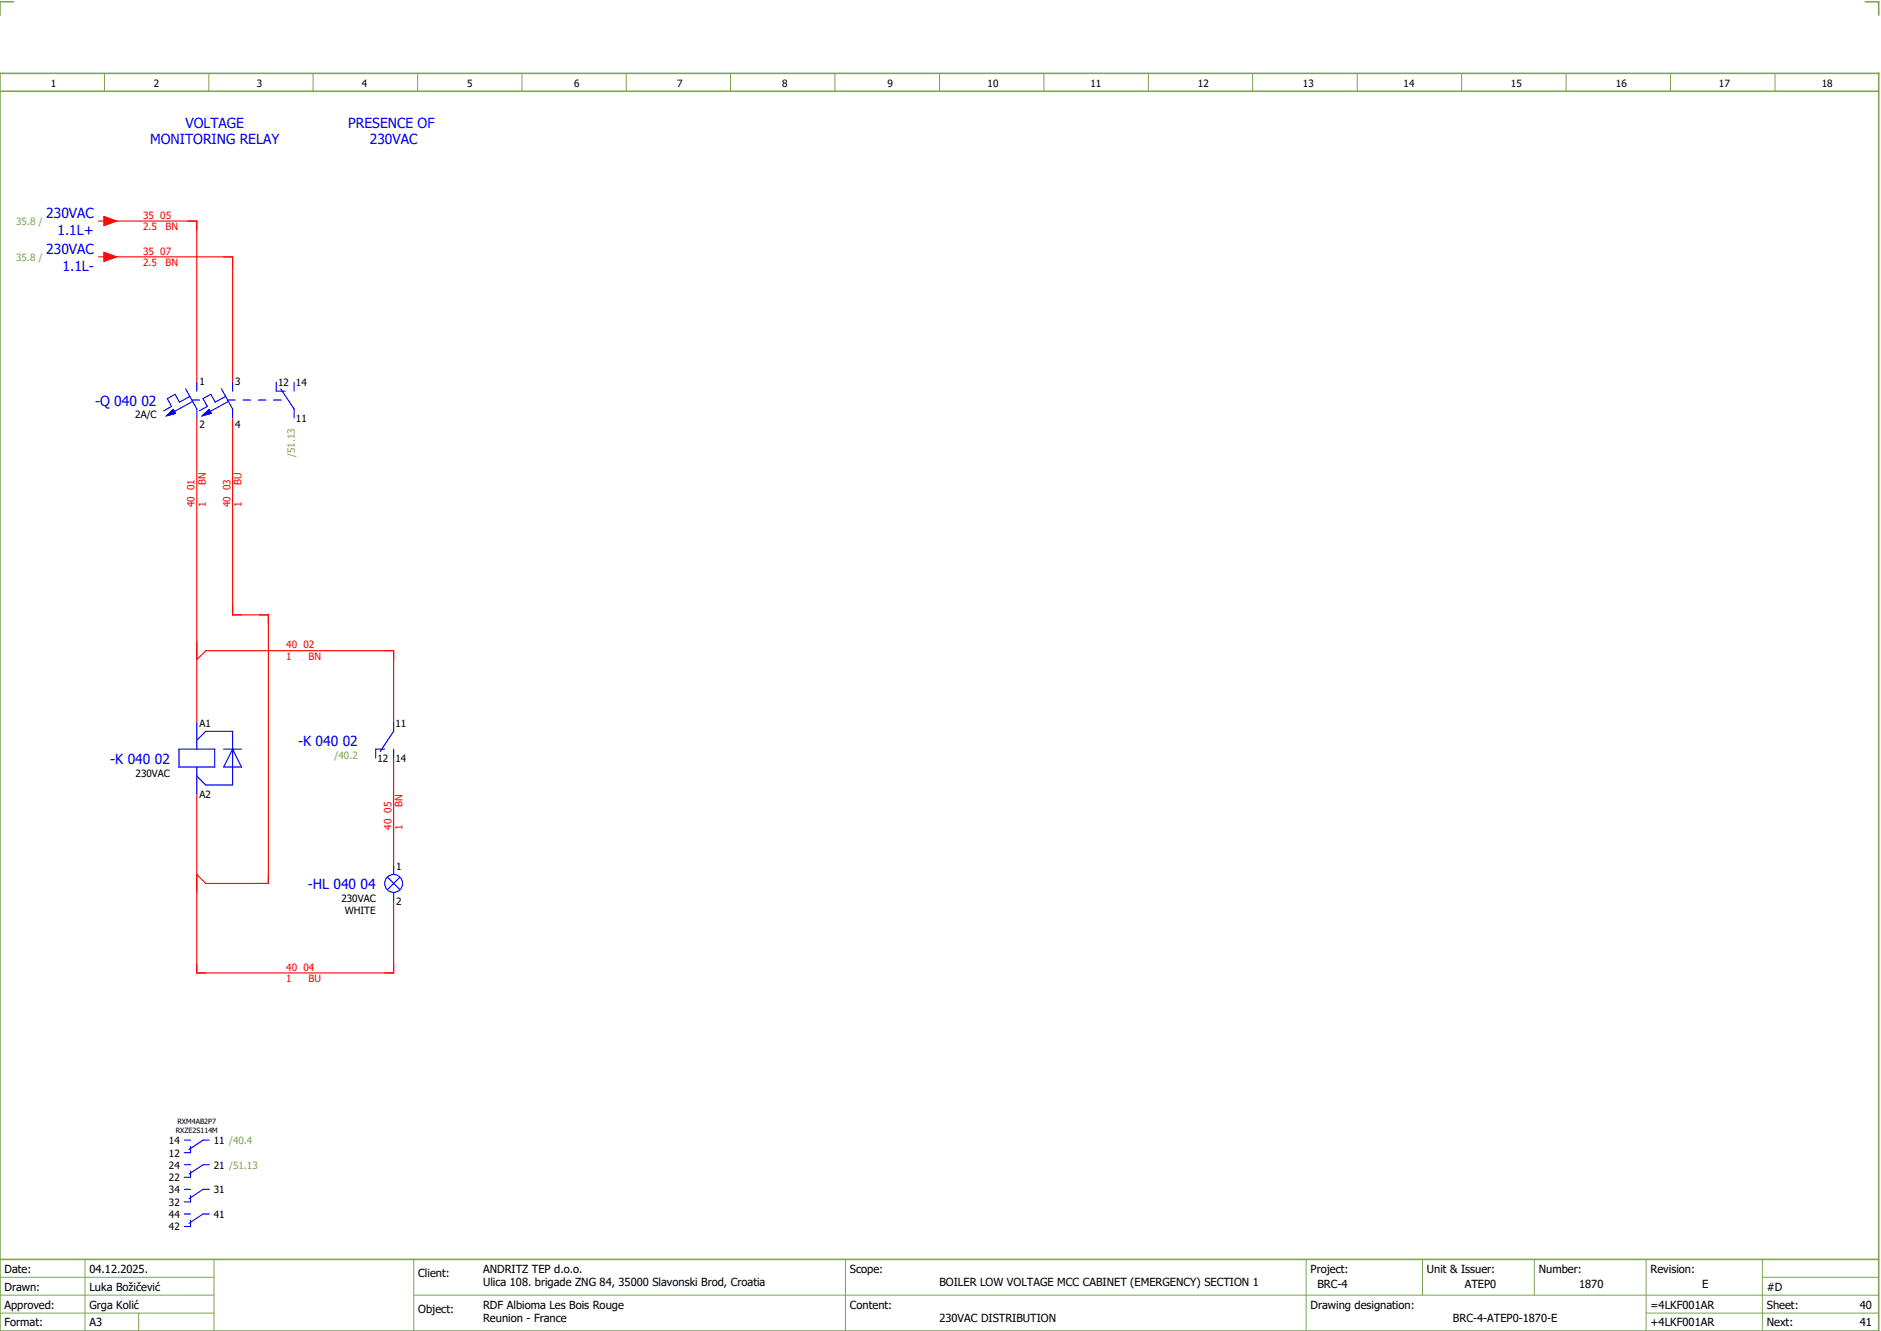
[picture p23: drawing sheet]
<svg xmlns="http://www.w3.org/2000/svg" width="421mm" height="297mm" viewBox="0 0 421 297" stroke-linecap="round" stroke-linejoin="round" font-family="sans-serif">
<defs><g id="words">
<g font-size="3.1" fill="#00f">
<text x="41.5" y="28.5">VOLTAGE</text>
<text x="77.9" y="28.5">PRESENCE OF</text>
<text x="33.5" y="32.3">MONITORING RELAY</text>
<text x="82.7" y="32.3">230VAC</text>
<text x="10.3" y="48.8">230VAC</text>
<text x="12.9" y="52.5">1.1L+</text>
<text x="10.3" y="56.8">230VAC</text>
<text x="14" y="60.5">1.1L-</text>
<text x="21.3" y="90.6">-Q 040 02</text>
<text x="66.6" y="166.6">-K 040 02</text>
<text x="24.6" y="170.6">-K 040 02</text>
<text x="68.8" y="198.6">-HL 040 04</text>
</g>
<g font-size="2.5">
<text x="1" y="284.4">Date:</text>
<text x="20" y="284.4">04.12.2025.</text>
<text x="93.5" y="285.4">Client:</text>
<text x="108" y="284.4">ANDRITZ TEP d.o.o.</text>
<text x="108" y="287.4">Ulica 108. brigade ZNG 84, 35000 Slavonski Brod, Croatia</text>
<text x="190" y="284.4">Scope:</text>
<text x="210" y="287.4">BOILER LOW VOLTAGE MCC CABINET (EMERGENCY) SECTION 1</text>
<text x="293" y="284.4">Project:</text>
<text x="294.5" y="287.9">BRC-4</text>
<text x="319" y="284.4">Unit &amp; Issuer:</text>
<text x="327.5" y="287.9">ATEP0</text>
<text x="344" y="284.4">Number:</text>
<text x="353" y="287.9">1870</text>
<text x="369" y="284.4">Revision:</text>
<text x="380.6" y="287.9">E</text>
<text x="1" y="288.4">Drawn:</text>
<text x="1" y="292.4">Approved:</text>
<text x="20" y="292.4">Grga Kolić</text>
<text x="20" y="288.4">Luka Božičević</text>
<text x="93.5" y="293.4">Object:</text>
<text x="108" y="292.4">RDF Albioma Les Bois Rouge</text>
<text x="190" y="292.4">Content:</text>
<text x="293" y="292.4">Drawing designation:</text>
<text x="369" y="292.4">=4LKF001AR</text>
<text x="395" y="292.4">Sheet:</text>
<text x="395" y="288.4">#D</text>
<text x="415.8" y="292.4">40</text>
<text x="1" y="296.4">Format:</text>
<text x="20" y="296.4">A3</text>
<text x="108" y="295.4">Reunion - France</text>
<text x="210" y="295.4">230VAC DISTRIBUTION</text>
<text x="324.8" y="295.4">BRC-4-ATEP0-1870-E</text>
<text x="369" y="296.4">+4LKF001AR</text>
<text x="395" y="296.4">Next:</text>
<text x="415.8" y="296.4">41</text>
</g>
<g font-size="2.2">
<text x="11.4" y="19.4">1</text>
<text x="34.4" y="19.4">2</text>
<text x="57.4" y="19.4">3</text>
<text x="80.9" y="19.4">4</text>
<text x="104.4" y="19.4">5</text>
<text x="128.4" y="19.4">6</text>
<text x="151.4" y="19.4">7</text>
<text x="174.9" y="19.4">8</text>
<text x="198.4" y="19.4">9</text>
<text x="220.8" y="19.4">10</text>
<text x="243.8" y="19.4">11</text>
<text x="267.8" y="19.4">12</text>
<text x="291.3" y="19.4">13</text>
<text x="313.8" y="19.4">14</text>
<text x="337.8" y="19.4">15</text>
<text x="361.3" y="19.4">16</text>
<text x="384.3" y="19.4">17</text>
<text x="407.3" y="19.4">18</text>
<text x="44.6" y="85.9">1</text>
<text x="52.6" y="85.9">3</text>
<text x="62.1" y="86.3">12</text>
<text x="66.2" y="86.3">14</text>
<text x="30.2" y="93.5">2A/C</text>
<text x="44.6" y="95.6">2</text>
<text x="52.6" y="95.6">4</text>
<text x="66.2" y="94.2">11</text>
<text x="44.6" y="162.3">A1</text>
<text x="88.4" y="162.3">11</text>
<text x="30.3" y="173.5">230VAC</text>
<text x="84.4" y="170.2">12</text>
<text x="88.4" y="170.2">14</text>
<text x="44.6" y="178.2">A2</text>
<text x="88.6" y="194.3">1</text>
<text x="76.3" y="201.5">230VAC</text>
<text x="88.6" y="202.2">2</text>
<text x="77.1" y="204.2">WHITE</text>
<text x="37.8" y="255.6">14</text>
<text x="47.8" y="255.6">11 /40.4</text>
<text x="37.8" y="258.4">12</text>
<text x="37.8" y="263.9">22</text>
<text x="37.8" y="261.1">24</text>
<text x="47.8" y="261.1">21 /51.13</text>
<text x="37.8" y="269.4">32</text>
<text x="37.8" y="266.6">34</text>
<text x="47.8" y="266.6">31</text>
<text x="37.8" y="274.9">42</text>
<text x="37.8" y="272.1">44</text>
<text x="47.8" y="272.1">41</text>
</g>
<g font-size="2.2" fill="#7ca552">
<text x="3.6" y="50.3">35.8 /</text>
<text x="3.6" y="58.3">35.8 /</text>
<text x="65.9" y="102.1" transform="rotate(-90 65.9 102.1)">/51.13</text>
<text x="74.8" y="169.5">/40.2</text>
</g>
<g font-size="2.2" fill="#f00">
<text x="32" y="48.9">35 05</text>
<text x="32" y="51.4">2.5</text>
<text x="37" y="51.4">BN</text>
<text x="32" y="56.9">35 07</text>
<text x="32" y="59.4">2.5</text>
<text x="37" y="59.4">BN</text>
<text x="43.5" y="113.4" transform="rotate(-90 43.5 113.4)">40 01</text>
<text x="46" y="113.4" transform="rotate(-90 46 113.4)">1</text>
<text x="46" y="108.4" transform="rotate(-90 46 108.4)">BN</text>
<text x="51.5" y="113.4" transform="rotate(-90 51.5 113.4)">40 03</text>
<text x="54" y="113.4" transform="rotate(-90 54 113.4)">1</text>
<text x="54" y="108.4" transform="rotate(-90 54 108.4)">BU</text>
<text x="64" y="144.9">40 02</text>
<text x="64" y="147.4">1</text>
<text x="69" y="147.4">BN</text>
<text x="87.5" y="185.4" transform="rotate(-90 87.5 185.4)">40 05</text>
<text x="90" y="185.4" transform="rotate(-90 90 185.4)">1</text>
<text x="90" y="180.4" transform="rotate(-90 90 180.4)">BN</text>
<text x="64" y="216.9">40 04</text>
<text x="64" y="219.4">1</text>
<text x="69" y="219.4">BU</text>
</g>
<g font-size="1.6">
<text x="39.7" y="251.1">RXM4AB2P7</text>
<text x="39.3" y="253.1">RXZE2S114M</text>
</g>
</g></defs>
<path d="M0 16.4h420v281h-420zM3 .4h-3v3M417 .4h3v3M0 20.4h420M0 281.4h420" fill="none" stroke="#7ca552" stroke-width=".35"/>
<g fill="none" stroke="#7ca552" stroke-width=".22">
<path d="M23.4 16.5v4M46.7 16.4v4M70 16.4v4M93.4 16.4v4M116.7 16.5v4M140 16.4v4M163.3 16.4v4M186.7 16.4v4M210 16.4v4M233.4 16.4v4M256.7 16.4v4M280 16.5v4"/>
<path d="M303.4 16.4v4M326.8 16.4v4M350.1 16.4v4M373.5 16.4v4M396.8 16.4v4M0 285.4h47.8M0 293.4h47.8M19 281.4v16M31 293.4v4M47.8 281.4v16M47.8 289.4h-47.8M92.5 281.4v16"/>
<path d="M92.5 289.4h327.5M189 281.4v16M292 281.4v15.8M318 281.4v8M343 281.4v8M368 281.4v15.8M368 293.4h52M394 285.4h26M394 281.4v15.8"/>
</g>
<path d="M22 49.4h1.2M22 57.4h1.2M23.2 48.4l2.8 1-2.8 1zM23.2 56.4l2.8 1-2.8 1zM24 49.4h20v36M24 57.4h28v28M44 93.4v68M52 93.4v44h8v60h-14l-2-2M44 147.4l2-2h42v16M44 177.4v40h44v-16M88 169.4v24" fill="none" stroke="#f00" stroke-width=".25"/>
<g fill="none" stroke="#00f" stroke-width=".25">
<path d="M37.2 92.9l1.5-1.4 .5 .9zM41.5 86.9l2.5 4.5v2M42.4 88.6l-2.3 1.3-1-1.8-1.7 1 1 1.7-1.8 1M42.9 89.4h1.7M43.1 89.7l-4.1 2.2M44 85.4v2M45.2 92.9l1.5-1.4 .5 .9zM49.5 86.9l2.5 4.5v2M50.4 88.6l-2.3 1.3-1-1.8-1.7 1 1 1.7-1.8 1M50.9 89.4h1.7M51.1 89.7l-4.1 2.2M52 85.4v2"/>
<path d="M54.3 89.4h1.7M57.7 89.4h1.7M61.2 89.4h1.7M61.7 85.4v2h2.1M62.7 86.9l3.1 4.5v2M65.8 85.4v2M40 167.4h8v4h-8zM44 161.4v6M44 171.4v6M44 165.4l2-2h6v12h-6l-2-2M50 167.4h4M52 167.4h.1"/>
<path d="M52 167.4l2 4h-4zM86 167.4h-2v2M88 167.4v2M88 161.4v2l-3 4.5M86.6 196l2.8 2.8M88 193.4v2M88 199.4v2M89.4 196l-2.8 2.8M41.2 254.7h1.4M42.6 256.1v1.4h-1.4M46.8 254.7h-1.4l-3.1 2.1M41.2 260.2h1.4"/>
<path d="M41.2 265.7h1.4M41.2 271.2h1.4M42.6 261.6v1.4h-1.4M42.6 267.1v1.4h-1.4M42.6 272.6v1.4h-1.4M46.8 260.2h-1.4l-3.1 2.1M46.8 265.7h-1.4l-3.1 2.1M46.8 271.2h-1.4l-3.1 2.1"/>
<circle cx="88" cy="197.4" r="2"/>
</g>
<g fill="#00f" stroke="#00f" stroke-width=".22">
<path d="M45.2 92.9l1.5-1.4 .5 .9z"/>
<path d="M37.2 92.9l1.5-1.4 .5 .9z"/>
</g>
<g fill="#f00" stroke="#f00" stroke-width=".22">
<path d="M23.2 48.4l2.8 1-2.8 1z"/>
<path d="M23.2 56.4l2.8 1-2.8 1z"/>
</g>
<use href="#words"/>
</svg>
